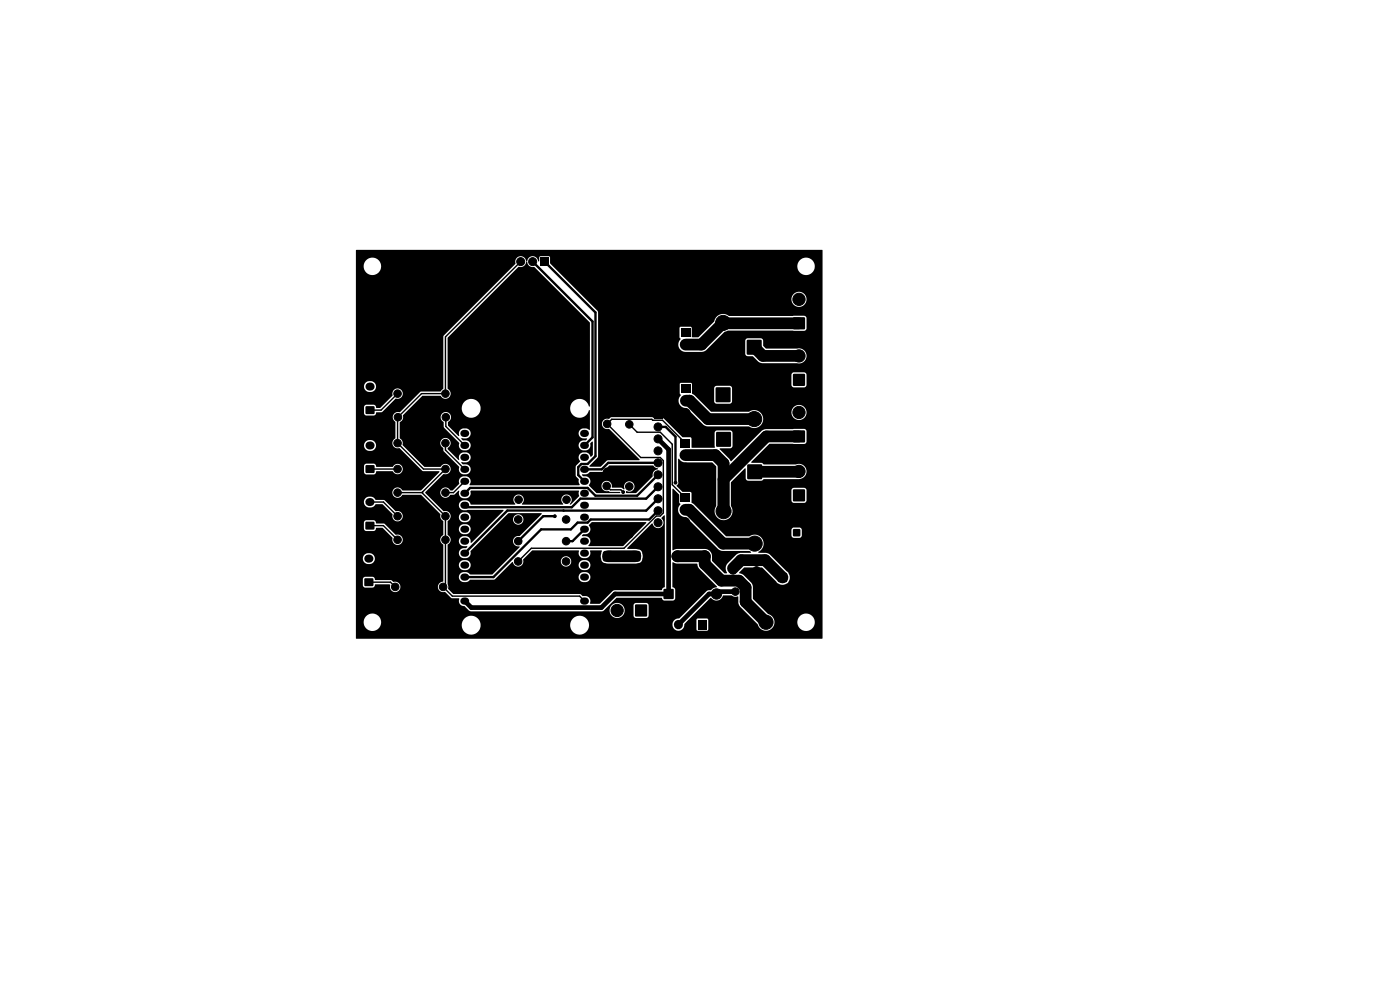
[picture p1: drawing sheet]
<svg xmlns="http://www.w3.org/2000/svg" width="297mm" height="210mm" viewBox="0 0 297 210" stroke-linecap="round" stroke-linejoin="round" font-family="sans-serif">
<g fill="#000" stroke="#000" stroke-width=".21">
<circle cx="107.9" cy="55.5" r=".85"/>
<circle cx="110.5" cy="55.5" r=".85"/>
<circle cx="113" cy="55.5" r=".85"/>
<circle cx="153.4" cy="68.5" r="1.6"/>
<circle cx="169.5" cy="75.5" r="1.3"/>
<circle cx="169.5" cy="63.5" r="1.3"/>
<circle cx="84.3" cy="83.5" r=".8"/>
<circle cx="84.3" cy="99.5" r=".8"/>
<circle cx="84.3" cy="94" r=".8"/>
<circle cx="84.4" cy="88.5" r=".8"/>
<circle cx="94.5" cy="99.5" r=".8"/>
<circle cx="94.5" cy="83.5" r=".8"/>
<circle cx="94.5" cy="94" r=".8"/>
<circle cx="94.6" cy="88.5" r=".8"/>
<circle cx="128.8" cy="89.9" r=".8"/>
<circle cx="133.5" cy="90" r=".8"/>
<circle cx="139.6" cy="90.6" r=".85"/>
<circle cx="139.6" cy="98.2" r=".85"/>
<circle cx="139.6" cy="93.1" r=".85"/>
<circle cx="139.6" cy="95.6" r=".85"/>
<circle cx="160" cy="88.9" r="1.6"/>
<circle cx="169.5" cy="100" r="1.3"/>
<circle cx="169.5" cy="87.5" r="1.3"/>
<circle cx="84.3" cy="104.5" r=".8"/>
<circle cx="84.3" cy="109.5" r=".8"/>
<circle cx="84.3" cy="114.5" r=".8"/>
<circle cx="94.5" cy="109.5" r=".8"/>
<circle cx="94.5" cy="104.5" r=".8"/>
<circle cx="94.5" cy="114.5" r=".8"/>
<circle cx="109.9" cy="119.1" r=".8"/>
<circle cx="109.9" cy="114.8" r=".8"/>
<circle cx="109.9" cy="110.2" r=".8"/>
<circle cx="110" cy="106" r=".8"/>
<circle cx="117.7" cy="109.5" r=".3"/>
<circle cx="120.1" cy="119.1" r=".8"/>
<circle cx="120.1" cy="114.8" r=".8"/>
<circle cx="120.1" cy="110.2" r=".8"/>
<circle cx="120.2" cy="106" r=".8"/>
<circle cx="128.7" cy="113.3" r=".8"/>
<circle cx="128.7" cy="103.1" r=".8"/>
<circle cx="128.8" cy="100.1" r=".8"/>
<circle cx="132.2" cy="104.4" r=".3"/>
<circle cx="133.5" cy="100.2" r=".8"/>
<circle cx="133.5" cy="103.2" r=".8"/>
<circle cx="133.5" cy="113.4" r=".8"/>
<circle cx="139.6" cy="100.7" r=".85"/>
<circle cx="139.6" cy="105.8" r=".85"/>
<circle cx="139.6" cy="108.3" r=".85"/>
<circle cx="139.6" cy="110.9" r=".85"/>
<circle cx="139.6" cy="103.3" r=".85"/>
<circle cx="143.3" cy="102.4" r=".3"/>
<circle cx="143.7" cy="118" r="1.15"/>
<circle cx="149.5" cy="118" r="1.15"/>
<circle cx="153.5" cy="108.4" r="1.6"/>
<circle cx="160.1" cy="115.3" r="1.6"/>
<circle cx="171.5" cy="113" r=".8"/>
<circle cx="83.8" cy="124.5" r=".8"/>
<circle cx="94" cy="124.5" r=".8"/>
<circle cx="130.9" cy="129.5" r="1.3"/>
<circle cx="152" cy="126" r="1.1"/>
<circle cx="155.5" cy="121" r=".8"/>
<circle cx="156" cy="125.5" r=".8"/>
<circle cx="160.5" cy="121" r=".8"/>
<circle cx="161" cy="125.5" r=".8"/>
<circle cx="162.5" cy="132" r="1.5"/>
<circle cx="171" cy="122.5" r="1"/>
</g>
<g fill="#000">
<path d="M110 56.6a1.35 1.35 0 0 0 1.7-1.1h.1a1.29 1.29 0 0 0 1.6 1.2l11.7 11.8v17.6l-.2 .1a2.01 2.01 0 0 0-3-1.3 2.01 2.01 0 0 0-.1 3.4 2.01 2.01 0 0 0 3.1-1.3l.2 .1v4l-.1 .1-.1-.1a1.34 1.34 0 0 0-2.1 .5 1.07 1.07 0 0 0 .9 1.4h.8l-.3 .4a1.13 1.13 0 0 0-1.4 1.4 1.07 1.07 0 0 0 .9 .7 1.15 1.15 0 0 0 1.5-1.3l.4-.5h.2v2.8l-.4 .4-.2-.1a1.05 1.05 0 0 0-.9-.8h-.8a1.14 1.14 0 0 0-.4 1.9l-1 1.1v1.8l.7 .9-.1 .5 .3 .6-.1 .2h-23.2l-.1-.2a1.08 1.08 0 0 0-.7-1.8l-.8 .1a1.23 1.23 0 0 0-.7 1.6l-1.4 1.3h-.4a1.14 1.14 0 0 0-1.8-.4 1.14 1.14 0 0 0 0 1.8 1.14 1.14 0 0 0 1.8-.4l.8-.1 .8-.8h.2a1.15 1.15 0 0 0 .9 1.6 1.15 1.15 0 0 0 1.5-1.4l.2-.2h22.8l.1 1.2-1.8 1.7h-.2a1.15 1.15 0 0 0 .1-1.7 1.15 1.15 0 0 0-1.7 0 1.15 1.15 0 0 0 .2 1.7h-8.8a1.15 1.15 0 0 0 .2-1.7 1.15 1.15 0 0 0-1.7 0 1.15 1.15 0 0 0 .1 1.7h-9.4l-.1-.1a1.06 1.06 0 0 0-.9-.8l-.8 .1a1.07 1.07 0 0 0-.8 1.1 1.07 1.07 0 0 0 1 .9h8.5l-6.8 6.9-.2-.1a1.06 1.06 0 0 0-.9-1.3l-.8 .1a1.07 1.07 0 0 0-.8 1.1 1.07 1.07 0 0 0 1 1h.8l-.3 .4a1.13 1.13 0 0 0-1.4 1.4 1.07 1.07 0 0 0 .9 .7 1.15 1.15 0 0 0 1.5-1.4l6.8-6.9h2.2a1.1 1.1 0 0 0 1.6 1.1 1.1 1.1 0 0 0 .3-1.8 1.1 1.1 0 0 0-1.8 .5l-.1 .2h-2.2l1.3-1.2h7l-4.6 4.8a1.16 1.16 0 0 0-1.5 1.1 1.16 1.16 0 0 0 1.4 1.1l-5.8 6h-4.6l-.2-.2a1.36 1.36 0 0 0-2.2 .4 1.07 1.07 0 0 0 .9 1.4l.8-.1 .7-.4h5l.8-.7h17.1a1.07 1.07 0 0 0 1 1.2 1.15 1.15 0 0 0 1.5-1.4l-.1-.2a1.34 1.34 0 0 0-2.3 .2l-.1 .2h-17.1l3.2-3.1a1.14 1.14 0 0 0 1.2 1 1.14 1.14 0 0 0 1-1.2h8v.2a1.1 1.1 0 0 0 .8 1 1.1 1.1 0 0 0 1.1-.4h1.8v.2a1.07 1.07 0 0 0 1 .9 1.15 1.15 0 0 0 1.5-1.3l-.1-.2a1.34 1.34 0 0 0-2.3 .2l-.1 .2h-1.8l.1-.1a1.1 1.1 0 0 0-.6-1.6 1.1 1.1 0 0 0-1.4 .9h-8v-.3l1.9-1.9h9.9a1.21 1.21 0 0 0 .9 1.6 1.15 1.15 0 0 0 1.5-1.4l.1-.2h2.3l.1 .2a1.99 1.99 0 0 0 .4 2.4l.8 .2 6.5-.1a1.46 1.46 0 0 0 .9-2.1 1.18 1.18 0 0 0-1.4-1h-1.7l-.2-.1 5.4-5.3a1.21 1.21 0 0 0 1.8 .9 1.21 1.21 0 0 0 .1-2l.5-.6 .2 .1v15.1l-.4 .3-.3 .4h-10.1l-3 2.9h-1.9l-.1-.3a1.07 1.07 0 0 0-.9-1.4h-.7l-.6-.4h-26.8l-1.2-1.1v-5.1h2.3a1.07 1.07 0 0 0 1 1.1 1.15 1.15 0 0 0 1.5-1.3l-.1-.2a1.34 1.34 0 0 0-2.3 .2l-.1 .2h-2.3v-4.2a1.22 1.22 0 0 0 0-2.2v-1.2h2.3a1.07 1.07 0 0 0 1 1.1 1.14 1.14 0 0 0 1.2-.3 1.14 1.14 0 0 0 .2-1.2l-.1-.2a1.36 1.36 0 0 0-2.2 .4l-.1 .2h-2.3v-1.6l.4-.5 .2-.5h1.7a1.07 1.07 0 0 0 1 1.2 1.15 1.15 0 0 0 1.5-1.4l-.1-.2a1.34 1.34 0 0 0-2.3 .2l-.1 .2h-1.7a1.19 1.19 0 0 0-1.5-1.2l-3.9-3.9 3.9-4a1.12 1.12 0 0 0 1.4-.6 1.12 1.12 0 0 0-.6-1.5 1.12 1.12 0 0 0-1.5 .6h-3.4l-4.6-4.6v-.5h8a1.38 1.38 0 0 0 .6 1.2l.1 .6 3.3 3.4a1.1 1.1 0 0 0 .9 1.5 1.15 1.15 0 0 0 1.5-1.3l-.5-.7-1.1-.1-.3-.3 .1-.2 .3 .1a1.15 1.15 0 0 0 1.5-1.4l-.1-.2a1.34 1.34 0 0 0-2.3 .2v.8l-.1 .1-2.3-2.3a.42 .42 0 0 1 .3-.6 1.1 1.1 0 0 0-.4-1.7 1.1 1.1 0 0 0-1.5 .9h-8l-.1-.5-.5-.5 .1-3.4a1.1 1.1 0 0 0 .6-1.1h8l.1 .7 .5 .4 .1 1.2 3.2 3.3a1.1 1.1 0 0 0 .9 1.5 1.15 1.15 0 0 0 1.5-1.3l-.5-.7-1.1-.1-.3-.3 .1-.2 .3 .1a1.15 1.15 0 0 0 1.5-1.4l-.1-.2a1.34 1.34 0 0 0-2.3 .2v.8l-.1 .1-2.2-2.2v-.8a1.11 1.11 0 0 0 .1-1.9 1.11 1.11 0 0 0-1.7 .8h-8v-.3l1.6-1.6h10.9v.3a2 2 0 0 0 3 1.5 2 2 0 0 0 0-3.4 2 2 0 0 0-3 1.6h-10.9l2.5-2.5h3.9a1.14 1.14 0 0 0 1.8 .2 1.14 1.14 0 0 0-.3-1.8v-10.8zM114.7 54.7h1.7v1.7h-1.7zM75.5 53.1l98.9-.1 .1 .1-.1 82.4h-98.8l-.1-3.6h1.6a1.85 1.85 0 0 0 1.6 1.9 1.85 1.85 0 0 0 2.1-1.3h17.2v.3a2 2 0 0 0 2.1 1.8 2 2 0 0 0 1.9-2.1h19v.3a2 2 0 0 0 3 1.5 2 2 0 0 0 0-3.4 2 2 0 0 0-3 1.6h-19l-.1-.3a2 2 0 0 0-2.1-1.6 2 2 0 0 0-1.8 1.9h-17.2v-.1a1.85 1.85 0 0 0-1.6-2.2 1.85 1.85 0 0 0-2.1 1.7h-1.6v-9h1.5v1.3l.4 .4h1.7l.3-.1 .2-.5h3a.4 .4 0 0 1 .1 .6 1.12 1.12 0 0 0 1.4 .9 1.12 1.12 0 0 0 .8-1.4 1.12 1.12 0 0 0-1.5-.7l-.5-.4h-3.3l-.2-.5-.4-.2-1.6 .1-.4 .5h-1.5v-4.5h1.5l.2 .8 .7 .4a1.26 1.26 0 0 0 1.6-.8 1.16 1.16 0 0 0-1-1.5 1.21 1.21 0 0 0-1.5 1.1h-1.5v-7.5h1.7v1.2l.2 .4 .3 .2h1.5a.71 .71 0 0 0 .6-.7h1.4l2.1 2.1a1.13 1.13 0 0 0 1 1.5 1.13 1.13 0 0 0 1.2-1.4 1.13 1.13 0 0 0-1.6-.8l-2.3-2.3-1.8-.1-.1-.4-.4-.2h-1.7l-.4 .5h-1.7v-4.5h1.7l.3 .8 .7 .4a1.33 1.33 0 0 0 1.4-.5l.1-.1h1.5l2.1 2.1a1.13 1.13 0 0 0 1 1.5 1.13 1.13 0 0 0 1.2-1.4 1.13 1.13 0 0 0-1.6-.8l-2.4-2.3-1.9-.1a1.31 1.31 0 0 0-1.3-.7 1.31 1.31 0 0 0-1.1 1.1h-1.7v-7.5h1.7v1.3l.4 .4h1.8l.2-.1 .3-.5h3.4a1.14 1.14 0 0 0 1.7 .4 1.14 1.14 0 0 0 0-1.8 1.14 1.14 0 0 0-1.7 .4h-3.4l-.1-.1a.54 .54 0 0 0-.5-.6l-1.7 .1-.4 .5h-1.7v-4.5h1.7a1.15 1.15 0 0 0 1.1 1.3 1.22 1.22 0 0 0 1.5-1l-.2-.8h3.6v.2a1.2 1.2 0 0 0 1.6 1l4.8 4.8 3.5 .1 .1 .1-3.9 3.9h-3.9a1.14 1.14 0 0 0-1.8-.3 1.14 1.14 0 0 0 .1 1.8 1.14 1.14 0 0 0 1.7-.5h3.9l4.1 4.1a1.4 1.4 0 0 0 .6 1.5v2.9a1.18 1.18 0 0 0 0 2.1v7.7a1.16 1.16 0 0 0-1.1 1.4 1.16 1.16 0 0 0 1.5 .9l1.4 1.3 1.6 .1a1.15 1.15 0 0 0 1.2 1.6l.9 .9 .4 .2h27.8l.5-.3h1.1a1.6 1.6 0 0 0 2.1 1.6 1.6 1.6 0 0 0 .7-2.6h2.3v2.2l.3 .4 2.4 .1 .4-.3 .1-2.4-.3-.4-2.4-.1-.3 .2-.2 .3h-2.3a1.61 1.61 0 0 0-1.7-.4 1.61 1.61 0 0 0-1.1 1.4h-1.1l2.6-2.6h9.5l.6 .6 2.1-.1 .2-.3v-1.9l-.1-.3-.5-.3 .1-5.2 .9 .3h4.3l.4 1 3.8 3.9-.8 .3-.5 .4-.9 .2-5.9 5.8a1.3 1.3 0 0 0-1.4 1.3 1.3 1.3 0 0 0 1.4 1.3 1.3 1.3 0 0 0 1.2-1.5l.9-.8h1.6v2l.2 .3h2.1l.2-.1 .1-2.2-.2-.3h-2.1l-.3 .3h-1.6l4.6-4.7a2.09 2.09 0 0 0 1.8 .5l.6-.4 .4-.6h1.8a1.34 1.34 0 0 0 1.3 .2v1.3l.3 .7 3.8 3.9a1.81 1.81 0 0 0 2.1 1.4 1.81 1.81 0 0 0 1.5-1.9h4.8v.2a1.85 1.85 0 0 0 2.9 1.5 1.85 1.85 0 0 0 0-3.2 1.85 1.85 0 0 0-2.9 1.5h-4.8l-.4-1.1-1-.6-3.1-3.1-.1-2.6-.2-.7-1.7-1.8-1-.5 1.1-1.1h3.7l3.1 3a1.58 1.58 0 0 0 2.5 .2 1.58 1.58 0 0 0-.3-2.4l-3.8-3.7-.7-.2h-1.4l-.1-.2a1.94 1.94 0 0 0 .9-2.7 1.94 1.94 0 0 0-2.8-.6h-4.9l-1.4-1.4h15.2v1.2l.2 .3 .3 .2h1.2l.5-.4v-1.4l-.4-.4h-1.3l-.3 .2-.2 .3h-15.2l-5.5-5.4-.5-.3v-2.2l-.3-.2h-1.6l-1.2-1.2v-.2a.6 .6 0 0 0 .3-.7v-4.9l.7 .6 .7 .2h5.8l.8 .9v8.3a1.92 1.92 0 0 0 .3 2.6 1.92 1.92 0 0 0 2.6 0 1.92 1.92 0 0 0 .3-2.6v-3.3h12.8v2.2l.3 .4 2.5 .1 .4-.4v-2.4l-.4-.4h-2.4l-.4 .5h-12.8v-1.7l2.9-3 .2 .2v2.1l.4 .4h2.9l.5-.4h7.5a1.62 1.62 0 0 0 1.6-1.9 1.62 1.62 0 0 0-2.2-1.2h-6.9l-.4-.3h-2.1l-.1-.2 3.9-3.9h7.5l.3-.4v-2.2l-.4-.5-8.7 .1-.4 .3-6.5 6.5-2.4-2.7 2.3-.1 .3-.3 .1-3-.4-.5h-2.9l-.3 .2-.2 .3v3.2h-4.8l-.1-.1v-2l-.3-.2h-1.6l-4.1-4h-2l-.4-.2h-8.6l-.5 .4a1.14 1.14 0 0 0-1.5 1.1 1.14 1.14 0 0 0 1.5 1l6.5 6.5-6.7 .1-1.6 1.4h-2.3v-.2l1.8-2v-11.9h17a1.61 1.61 0 0 0 1.8 1.7l3.5 3.5 .6 .3 9.1 .1a1.9 1.9 0 0 0 2.6-.5 1.9 1.9 0 0 0-.4-2.6h6.8v.2a1.61 1.61 0 0 0 2.4 1.3 1.61 1.61 0 0 0 0-2.8 1.61 1.61 0 0 0-2.4 1.3l-6.8-.1a1.99 1.99 0 0 0-2.2 0h-8.1l-4-3.8v-1.2h4.7v2.8l.2 .4 .3 .1h2.9l.4-.4v-2.9l-.2-.3-.3-.2-2.9 .1-.4 .4h-4.7l-.1-1-2.3-.1-.2 .3v2l.3 .3-.6 1.1h-17v-5.4h41v2.2l.3 .4 2.5 .1 .4-.4v-2.4l-.5-.4h-2.3l-.4 .5h-41v-6.5h17v.2a1.56 1.56 0 0 0 1.4 1.5l4.1-.2 2.4-2.2h6.3l.1 3 .3 .2 1.2 .1 1.5 1.3 .5 .2h7.4a1.61 1.61 0 0 0 2-1.6 1.61 1.61 0 0 0-2-1.6h-6.6l-.6-.6v-1.1l-.5-.4h-2.9l-.4 .5h-6.3l1.9-1.9 .7-.3 16.3 .1 .4-.5v-2.2l-.3-.5h-16.2a1.95 1.95 0 0 0-3.1 1.2l-3.4 3.3h-1.3v-1.9l-.2-.2h-2.3l-.2 .2v2l.3 .3-.5 1.1h-17l-.1-6.9-2.6-2.7h43.7a1.61 1.61 0 0 0 2.2 1.6 1.61 1.61 0 0 0 .4-2.7 1.61 1.61 0 0 0-2.6 .8v.3h-43.7l-7-7h51.9a1.85 1.85 0 0 0 2.6 1.8 1.85 1.85 0 0 0 .5-3.1 1.85 1.85 0 0 0-3 1l-.1 .3h-51.9l-.5-.6v-1.2l-.3-.3-1.9 .1-.1 1h-.2a1.21 1.21 0 0 0-1.3-1.1 1.21 1.21 0 0 0-1.1 1.2h-.2a1.19 1.19 0 0 0-1.4-1.1 1.19 1.19 0 0 0-.9 1.6l-15.2 15.3-.1 11.2-.6 .5-4.2 .1-4.4 4.4a1.15 1.15 0 0 0-1.4 .6 1.15 1.15 0 0 0 .5 1.4v3.4l-.5 .5-.2 .5h-3.6l-.5-.5a1.29 1.29 0 0 0-1.9 1h-1.7v-8h1.7v1.2l.2 .4 .3 .2h1.6a.71 .71 0 0 0 .5-.7l1.3-.1 2.9-2.9a1.11 1.11 0 0 0 1.4-1 1.11 1.11 0 0 0-1.3-1.1 1.11 1.11 0 0 0-.8 1.5l-2.7 2.6h-.8l-.2-.5-.3-.2-1.7 .1-.4 .5h-1.7v-4.5h1.7l.3 .8 .8 .5a1.22 1.22 0 0 0 1.5-1.1l-.2-.7-.4-.4a1.29 1.29 0 0 0-2 .9h-1.7v-25.5h1.6v.2a1.85 1.85 0 0 0 2.9 1.5 1.85 1.85 0 0 0 0-3.2 1.85 1.85 0 0 0-2.9 1.5h-1.6zM144.4 69.6h2v1.9h-2zM158.5 72.1h3v3.1h-3zM168.3 67.4h2.4v2.4h-2.4zM77.6 86.2h1.8v1.6h-1.8zM123.5 100.6h1l.7-.5h2.7l1.4-1.4h9.2l.5 .5 .6 .2v.1a1.27 1.27 0 0 0-1.2 1.6l-3.4 3.5h-2.1l-.1-.4a1.13 1.13 0 0 0 1.7-.4 1.13 1.13 0 0 0-.5-1.6 1.13 1.13 0 0 0-1.6 .7v.9l-.6-.4h-2a1.12 1.12 0 0 0-.8-1.4 1.12 1.12 0 0 0-1.3 1.1 1.12 1.12 0 0 0 1.3 1.1l.4 .2 2.2 .1-.1 .1h-4.9l-1.7-1.6a1.15 1.15 0 0 0 .3-1.2 1.15 1.15 0 0 0-.9-.8h-.6zM138.7 87.2h1.8v1.7h-1.8zM144.4 93h2v2h-2zM144.5 81.5h2v1.9h-2zM151.9 82.2h3v3.1h-3z"/>
<path d="M152 91.7h3v3h-3zM158.6 98.6h3v3h-3zM168.3 79.4h2.4v2.4h-2.4zM168.3 91.4h2.4v2.4h-2.4zM77.6 110.7h1.8v1.6h-1.8zM77.6 98.7h1.8v1.6h-1.8zM128 117l.4-.1h1.2l.4 .1 .1 .4v1.2l-.1 .4-.4 .2h-1.2l-.4-.2-.2-.4v-1.2zM133.8 117l.4-.1h1.2l.4 .1 .1 .4v1.2l-.1 .4-.4 .2h-1.2l-.4-.2-.2-.4v-1.2zM125 111.3l.6-.5h11.4l.1 .1-4.9 4.9h-7.4a1.16 1.16 0 0 0 .4-1.2 1.16 1.16 0 0 0-.9-.9l-.8 .1v-.2l.2-.3a1.13 1.13 0 0 0 1.2-.3 1.13 1.13 0 0 0 .2-1.2zM142.7 103.7h.1l1.3 1.3v1.6l.2 .3a1.66 1.66 0 0 0-.3 1.8 1.66 1.66 0 0 0 1.6 1l7 6.9 .7 .3h5.7l.3 .2-.1 .2-2.6 .1-2.3 2.1a1.8 1.8 0 0 0-.1 2.1h-.5l-2.6-2.6v-1.1a1.55 1.55 0 0 0-1.5-1.5h-6l-.9 .3zM144.4 104.6h2v2h-2zM168.3 112.3h1.4v1.4h-1.4z"/>
<path d="M168.3 103.9h2.4v2.4h-2.4zM77.3 122.7h1.9v1.6h-1.9zM134.8 128.3h2.4v2.4h-2.4zM140.8 125h2.1v2h-2.1zM148 131.5h2v2h-2zM156.3 130.7l.4-.2h1.5l.6 .3 .2 .5v1.5l-.3 .5-.5 .2h-1.5l-.5-.3-.2-.4v-1.5zM165.1 121.6h1.8v1.8h-1.8z"/>
</g>
<path d="M78.4 84.5h.2M78.4 82h.2M78.4 97h.2M78.4 94.5h.2M78.1 118.5h.3M78.3 109h.3M78.3 106.5h.3M78.1 121h.3" fill="none" stroke="#000" stroke-width="1.7"/>
<path d="M145.4 73.1h.1M145.4 75.6h.1M145.4 96.5h.1M145.4 99.1h.1M145.5 85h.1M145.5 87.5h.1M145.4 108.1h.1M145.4 110.7h.1M143.9 132.5h.1M146.5 132.5h.1" fill="none" stroke="#000" stroke-width="1.9"/>
<g fill="none" stroke="#000" stroke-width="1.5">
<path d="M98.4 99.6h.4M98.4 97h.4M98.4 94.5h.4M98.4 91.9h.4M123.8 99.6h.4M123.8 97h.4M123.8 94.5h.4M123.8 91.9h.4M98.4 119.9h.4M98.4 117.3h.4M98.4 114.8h.4M98.4 112.3h.4"/>
<path d="M98.4 109.7h.4M98.4 107.2h.4M98.4 104.6h.4M98.4 102.1h.4M123.8 119.9h.4M123.8 117.3h.4M123.8 114.8h.4M123.8 112.3h.4M123.8 109.7h.4M123.8 107.2h.4M123.8 104.6h.4M123.8 102.1h.4"/>
<path d="M98.4 127.5h.4M98.4 125h.4M98.4 122.4h.4M123.8 127.5h.4M123.8 125h.4M123.8 122.4h.4"/>
</g>
<path d="M113 55.5l12.7 12.7v24.6l-1.7 1.7M115.5 55.5l10.8 10.8v30.5l-1.6 1.6h-1.4l-.6 .7v1.7l1.3 1.3M139.6 90.6h1.6l2.1 2v9.8M139.6 98.2h-10.6l-1.3 1.4h-3.7M117.7 109.5h-2.5l-5.3 5.3M119.5 108.3h.1M124 112.3l-2.5 2.5h-1.4M139.6 100.7l-4.4 4.5h-8.9l-1.6-1.7h-25l-1.1 1.1M139.6 103.3l-2.5 2.5h-14l-1.8 1.8h-22.3l-.4-.4M139.6 105.8l-2.5 2.5h-29.5l-9 9M139.6 108.3l-1.9 1.9h-12.4l-.6 .7h-2.2l-1.4 1.4h-6.3l-10.1 10.1h-6.1" fill="none" stroke="#000" stroke-width=".5"/>
<g fill="none" stroke="#000" stroke-width=".3">
<path d="M110.5 55.5l-16 16v12h-5.1l-5.1 5.1v5.4l5.5 5.5h4.7l-5 5h-5.2M78.5 99.5h5.8M84.3 83.5l-3.5 3.5h-2.3M94.5 94v1.5l4.1 4.1M94.6 88.5v2l4 4M133.5 90l1.7 1.7h4.9l2.5 2.5v8.6l2.8 2.8M145.4 94l-4.9-4.9h-2l-.2-.2h-8.5l-1 1 7.1 7.2h4.2l.6 .6v11.1l-.6 .7h-.9l-6.8 6.8h-19.7l-2.8 2.8M78.5 106.5h2.8l3 3M78.5 111.5h2.8l3 3M89.7 104.4v.3l4.8 4.8v14.5l-.5 .5 2 2h27l1 1M98.6 102.1l-2.4 2.4h-1.7M128.7 103.1l.8 .8h2.2l.5 .5"/>
<path d="M78.2 123.5h4.6l1 1"/>
</g>
<path d="M160 73.7l1.8 1.8h7.7M169.5 68.6l-16.1-.1-4.6 4.6h-3.3M145.4 96.5h6.3l1.8 1.8v10.1M145.5 85h.8l3.9 3.9h9.8M169.5 92.6h-6.9l-9.1 9.1M129 118h5.8M143.7 118h5.8v1.6l3.6 3.6h3.7l1.4 1.4v3.1l4.3 4.3M145.4 108.1h.8l7.2 7.2h6.7M169.5 100l-9.4 .1M155.5 120.6l1.7-1.8h5.1l3.7 3.7" fill="none" stroke="#000" stroke-width="2.5"/>
<path d="M139.6 93.1l2.2 2.2v30.7h-11.3l-2.9 2.9h-27.6l-1.4-1.4M156 125.5h-3.5l-.5 .5h-1.6l-6.5 6.5" fill="none" stroke="#000" stroke-width="1"/>
</svg>
